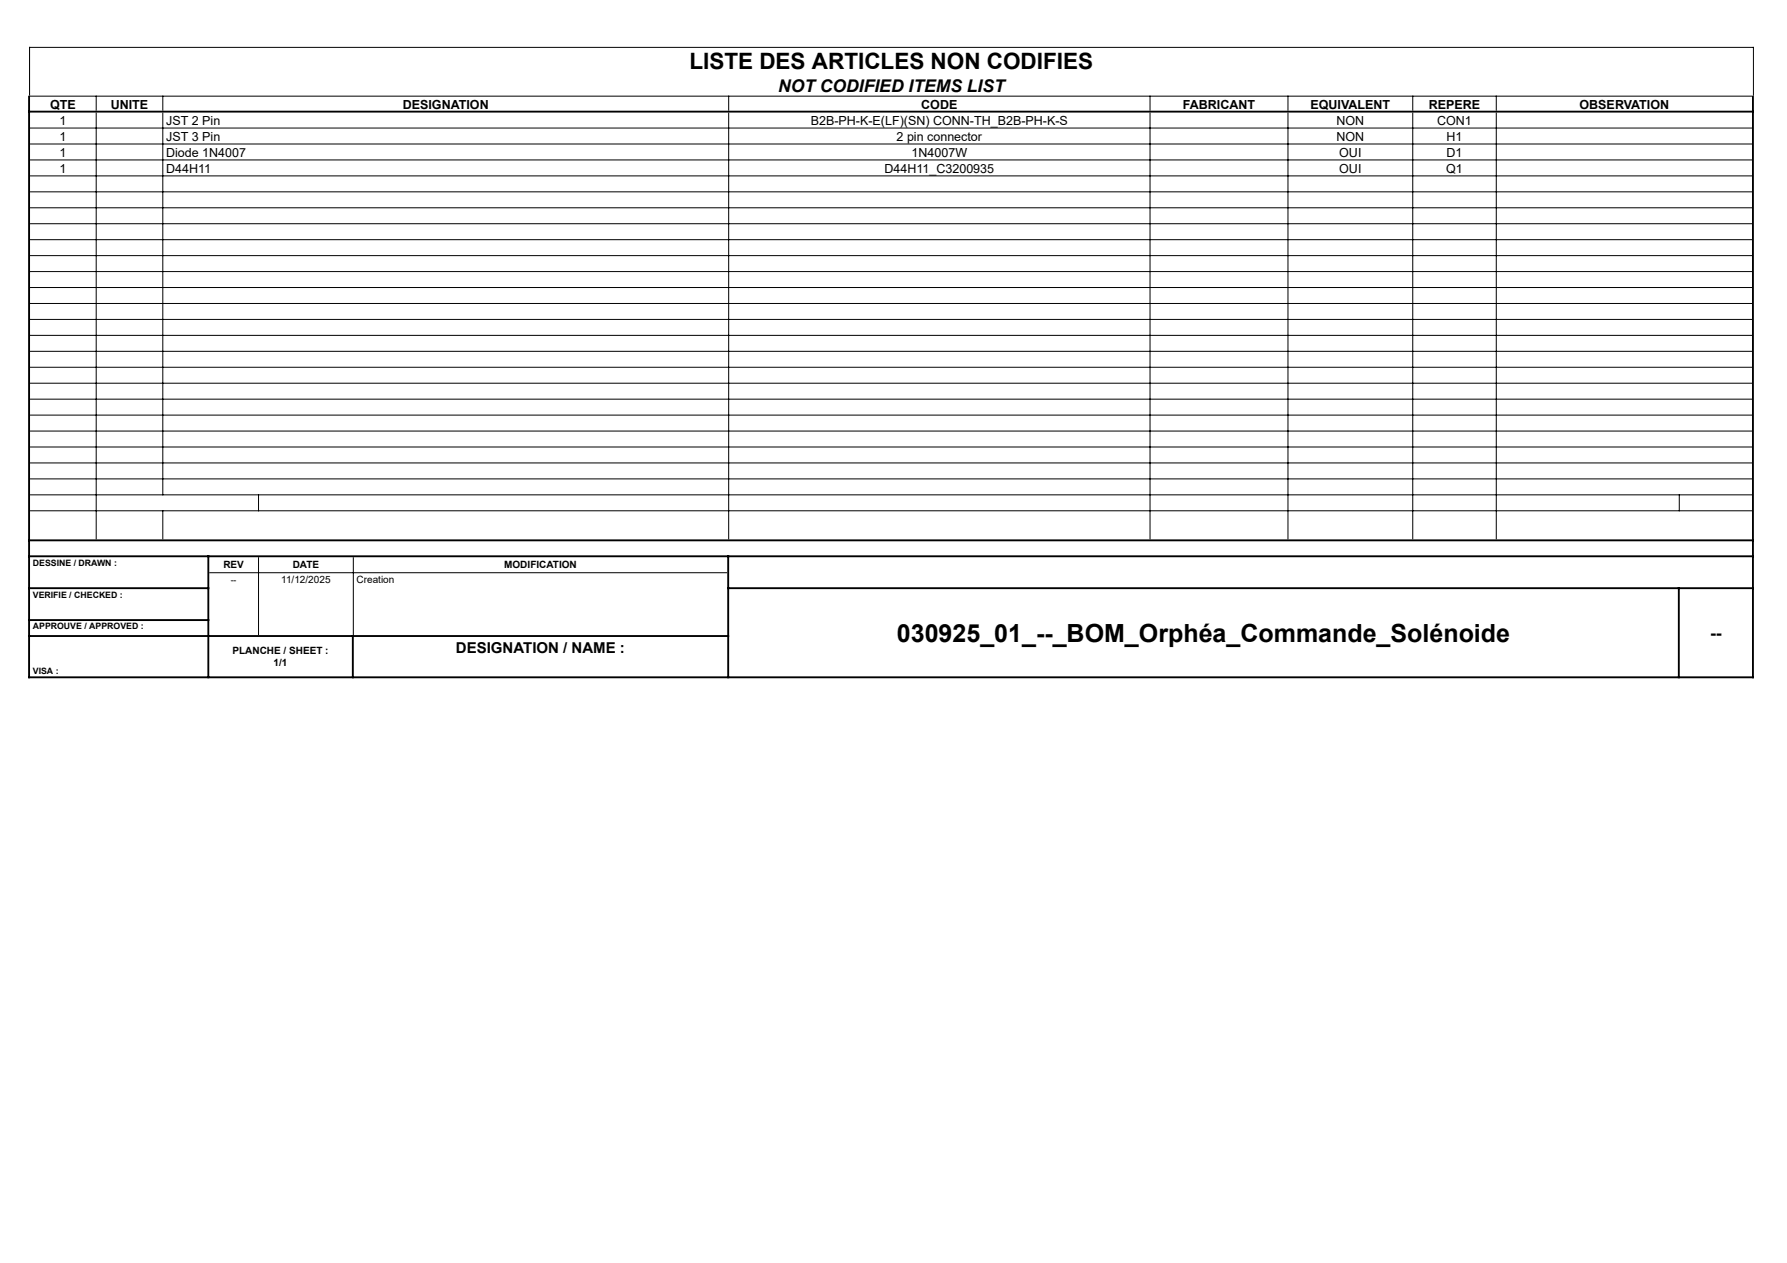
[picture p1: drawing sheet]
<svg xmlns="http://www.w3.org/2000/svg" width="297mm" height="210mm" viewBox="0 0 297 210" stroke-linecap="round" stroke-linejoin="round" font-family="sans-serif">
<defs><g id="words">
<text font-size="4.2" x="149.2" y="106.8">030925_01_--_BOM_Orphéa_Commande_Solénoide</text>
<text font-size="3.7" x="114.7" y="11.6">LISTE DES ARTICLES NON CODIFIES</text>
<g font-size="2.9">
<text x="129.5" y="15.3">NOT CODIFIED ITEMS LIST</text>
<text x="284.5" y="106.3">--</text>
</g>
<text font-size="2.5" x="75.9" y="108.7">DESIGNATION / NAME :</text>
<g font-size="2.1">
<text x="8.3" y="18.1">QTE</text>
<text x="9.9" y="20.8">1</text>
<text x="9.9" y="23.4">1</text>
<text x="18.4" y="18.1">UNITE</text>
<text x="27.6" y="20.8">JST 2 Pin</text>
<text x="27.6" y="23.4">JST 3 Pin</text>
<text x="67" y="18.1">DESIGNATION</text>
<text x="134.9" y="20.8">B2B-PH-K-E(LF)(SN) CONN-TH_B2B-PH-K-S</text>
<text x="149.2" y="23.4">2 pin connector</text>
<text x="153.3" y="18.1">CODE</text>
<text x="196.8" y="18.1">FABRICANT</text>
<text x="218.1" y="18.1">EQUIVALENT</text>
<text x="222.4" y="20.8">NON</text>
<text x="222.4" y="23.4">NON</text>
<text x="237.7" y="18.1">REPERE</text>
<text x="239.1" y="20.8">CON1</text>
<text x="240.7" y="23.4">H1</text>
<text x="262.8" y="18.1">OBSERVATION</text>
<text x="9.9" y="26.1">1</text>
<text x="9.9" y="28.7">1</text>
<text x="27.6" y="26.1">Diode 1N4007</text>
<text x="27.6" y="28.7">D44H11</text>
<text x="147.2" y="28.7">D44H11_C3200935</text>
<text x="151.7" y="26.1">1N4007W</text>
<text x="222.8" y="26.1">OUI</text>
<text x="222.8" y="28.7">OUI</text>
<text x="240.6" y="28.7">Q1</text>
<text x="240.7" y="26.1">D1</text>
</g>
<g font-size="1.7">
<text x="37.2" y="94.5">REV</text>
<text x="48.7" y="94.5">DATE</text>
<text x="83.9" y="94.5">MODIFICATION</text>
<text x="46.8" y="97.1">11/12/2025</text>
<text x="59.3" y="97.1">Creation</text>
<text x="38.7" y="108.8">PLANCHE / SHEET :</text>
<text x="45.5" y="110.9">1/1</text>
</g>
<g font-size="1.5">
<text x="5.5" y="94.2">DESSINE / DRAWN :</text>
<text x="5.5" y="99.5">VERIFIE / CHECKED :</text>
<text x="38.4" y="97.1">--</text>
<text x="5.5" y="104.8">APPROUVE / APPROVED :</text>
<text x="5.5" y="112.1">VISA :</text>
</g>
</g></defs>
<g fill="none" stroke="#000" stroke-width=".17">
<path d="M4.8 7.9h287M4.9 7.8v8.1M5 16h286.5M16 15.9v2.5M16 18.7v71.1M27.1 15.9v2.5M27.1 18.7v63.7M121.2 15.9v2.5M121.2 18.7v71.1M191.4 15.9v2.5M191.4 18.7v71.1M214.3 15.9v2.5"/>
<path d="M214.3 18.7v71.1M235.1 15.9v2.5M235.1 18.7v71.1M249 15.9v2.5M249 18.7v71.1M291.8 7.8v8.1M5 21.3h286.5M5 24h286.5M5 26.6h286.5M5 29.3h286.5M5 31.9h286.5M5 34.6h286.5"/>
<path d="M5 37.2h286.5M5 39.9h286.5M5 42.6h286.5M5 45.2h286.5M5 47.9h286.5M5 50.5h286.5M5 53.2h286.5M5 55.8h286.5M5 58.5h286.5M5 61.1h286.5M5 63.8h286.5M5 66.4h286.5"/>
<path d="M5 69.1h286.5M5 71.7h286.5M5 74.4h286.5M5 77.1h286.5M5 79.7h286.5M5 82.4h286.5M5 85h286.5M27.1 84.9v4.9M34.8 95.3h86.2M43 82.3v2.8M43 92.8v12.9M58.8 92.8v12.9"/>
<path d="M279.4 82.3v2.8"/>
</g>
<g fill="none" stroke="#000" stroke-width=".31">
<path d="M4.7 18.6h287.1M4.8 15.9v97M291.7 15.9v97M4.7 97.9h30.1M4.7 89.9h287.1M4.7 92.6h287.1M34.7 92.4v20.5M121 97.9h170.8M121.2 92.4v20.5M279.3 97.7v15.2M4.7 103.2h30.1M4.7 105.9h116.6"/>
<path d="M4.7 112.7h287.1M58.7 105.7v7.2"/>
</g>
<use href="#words"/>
</svg>
